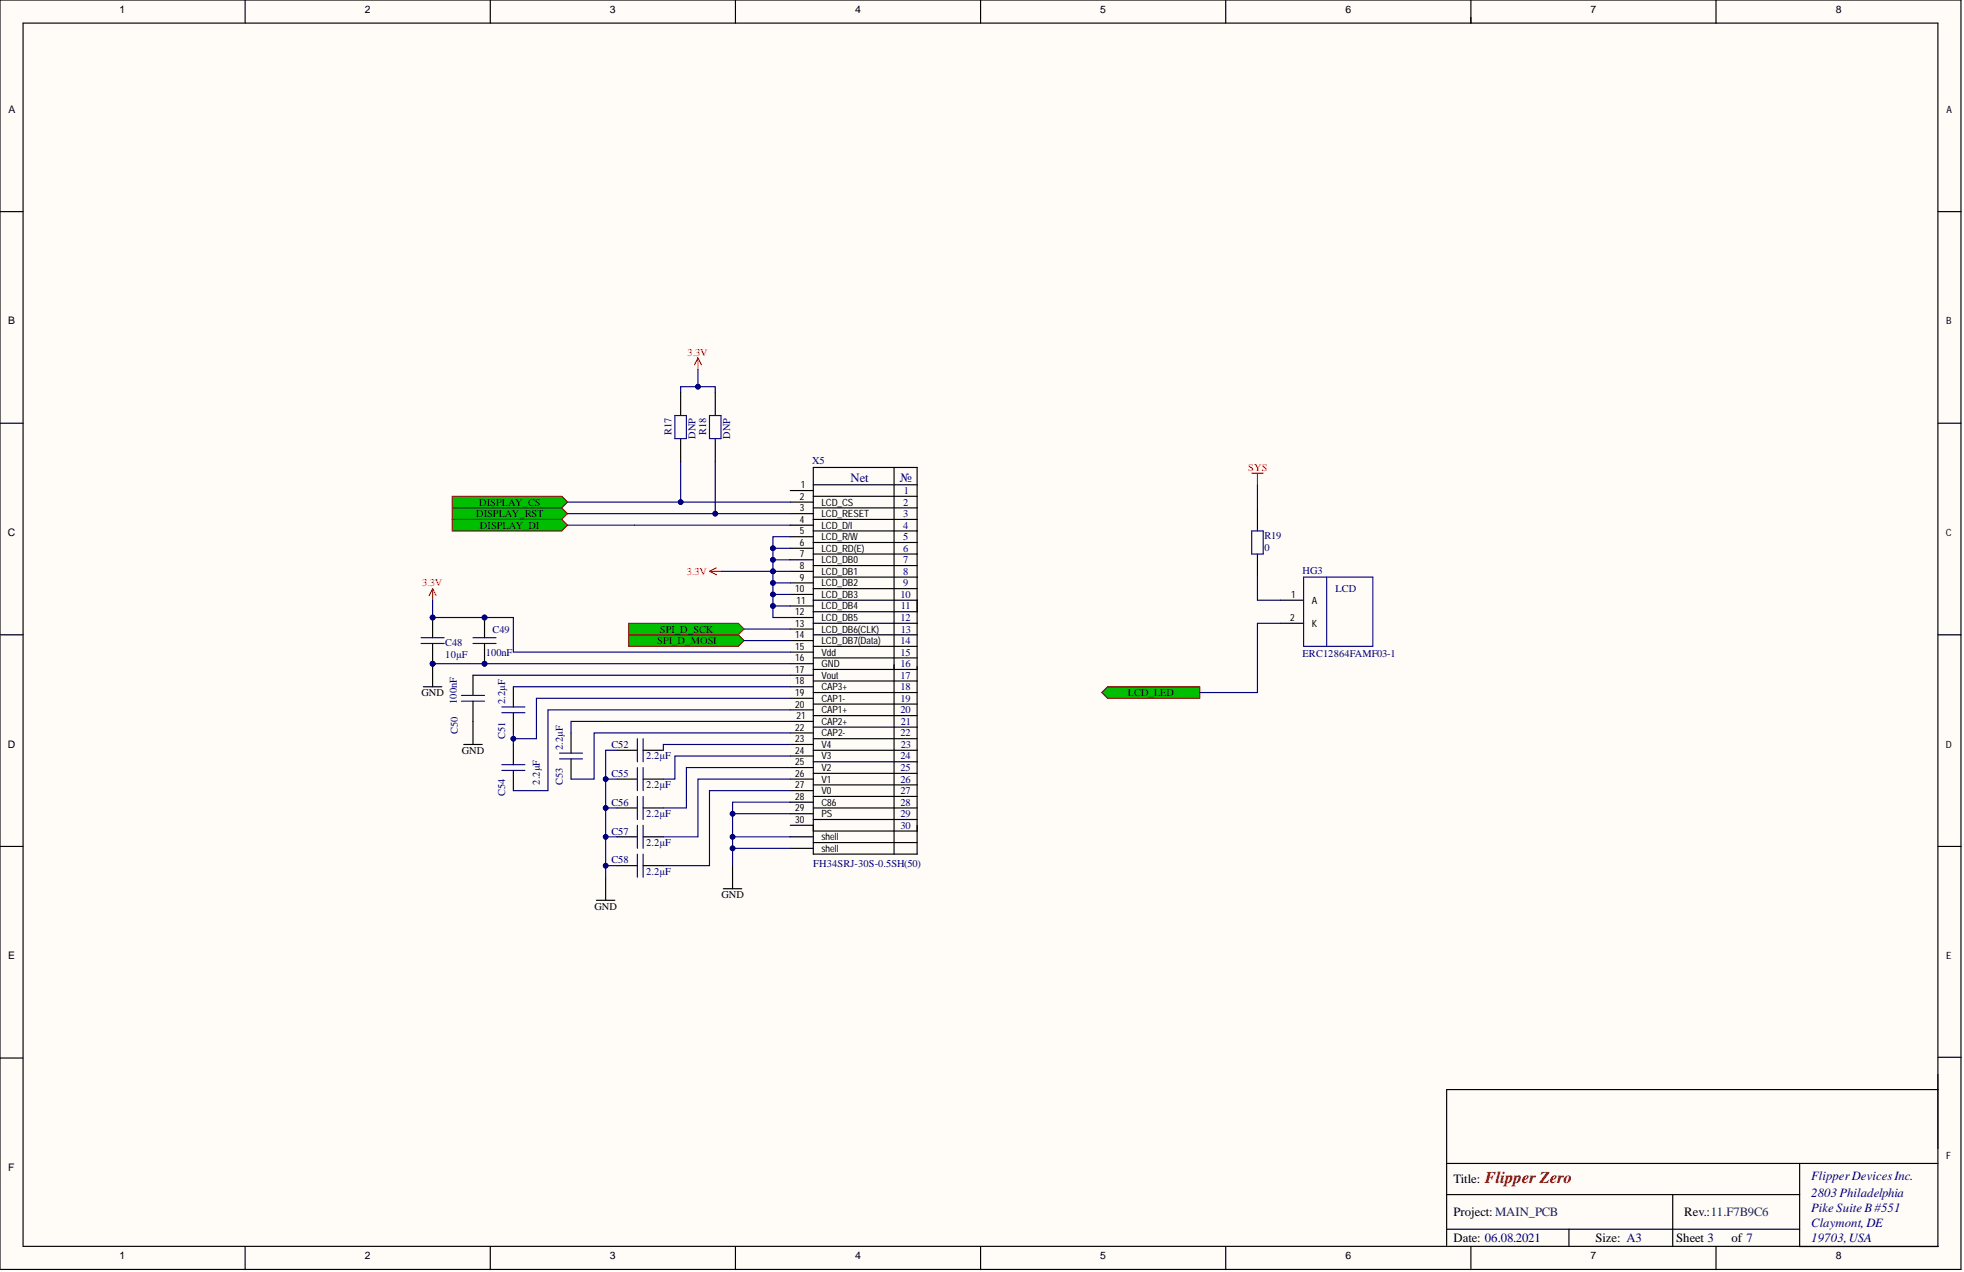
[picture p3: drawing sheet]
<svg xmlns="http://www.w3.org/2000/svg" width="431mm" height="279mm" viewBox="0 0 431 279" stroke-linecap="round" stroke-linejoin="round" font-family="sans-serif">
<defs><g id="words">
<text font-size="3.6" fill="#980000" x="326.2" y="259.9">Flipper Zero</text>
<g font-size="2.8" fill="#000080">
<text x="186.9" y="105.9">Net</text>
<text x="197.7" y="105.9">№</text>
<text x="397.9" y="262.8">2803Philadelphia</text>
<text x="397.9" y="259.3">FlipperDevicesInc.</text>
<text x="397.9" y="269.4">Claymont, DE</text>
<text x="397.9" y="266.1">Pike Suite B #551</text>
<text x="397.9" y="272.7">19703,USA</text>
</g>
<g font-size="2.8">
<text x="319.3" y="259.8">Title:</text>
<text x="319.3" y="267.1">Project: MAIN_PCB</text>
<text x="370" y="267.1">Rev.:11.F7B9C6</text>
<text x="319.3" y="272.7">Date: 06.08.2021</text>
<text x="350.5" y="272.7">Size: A3</text>
<text x="368.2" y="272.7">Sheet 3</text>
<text x="380.4" y="272.7">of 7</text>
</g>
<g font-size="2.3">
<text x="26.3" y="2.8">1</text>
<text x="80.2" y="2.8">2</text>
<text x="134" y="2.8">3</text>
<text x="187.9" y="2.8">4</text>
<text x="241.7" y="2.8">5</text>
<text x="295.6" y="2.8">6</text>
<text x="349.4" y="2.8">7</text>
<text x="403.3" y="2.8">8</text>
<text x="1.9" y="24.8">A</text>
<text x="1.8" y="71.2">B</text>
<text x="104.6" y="113.6">DISPLAY_RST</text>
<text x="105.3" y="111">DISPLAY_CS</text>
<text x="1.7" y="117.7">C</text>
<text x="105.4" y="116.1">DISPLAY_DI</text>
<text x="144.4" y="141.5">SPI_D_MOSI</text>
<text x="145" y="138.9">SPI_D_SCK</text>
<text x="92.6" y="152.9">GND</text>
<text x="247.8" y="152.9">LCD_LED</text>
<text x="1.7" y="164.2">D</text>
<text x="101.5" y="165.6">GND</text>
<text x="158.5" y="197.2">GND</text>
<text x="130.6" y="199.8">GND</text>
<text x="1.8" y="210.7">E</text>
<text x="1.8" y="257.2">F</text>
<text x="26.3" y="276.6">1</text>
<text x="80.2" y="276.6">2</text>
<text x="134" y="276.6">3</text>
<text x="187.9" y="276.6">4</text>
<text x="241.7" y="276.6">5</text>
<text x="295.6" y="276.6">6</text>
<text x="349.4" y="276.6">7</text>
<text x="403.3" y="276.6">8</text>
</g>
<g font-size="2.3" fill="#f00">
<text x="151" y="78.1">3.3V</text>
<text x="274.2" y="103.4">SYS</text>
<text x="92.8" y="128.8">3.3V</text>
<text x="150.9" y="126.3">3.3V</text>
</g>
<g font-size="2.3" fill="#000080">
<text x="147.5" y="95.6" transform="rotate(-90 147.5 95.6)">R17</text>
<text x="155.1" y="95.6" transform="rotate(-90 155.1 95.6)">R18</text>
<text x="152.8" y="96.3" transform="rotate(-90 152.8 96.3)">DNP</text>
<text x="160.4" y="96.3" transform="rotate(-90 160.4 96.3)">DNP</text>
<text x="178.4" y="101.9">X5</text>
<text x="198.4" y="111">2</text>
<text x="198.4" y="113.6">3</text>
<text x="198.5" y="108.5">1</text>
<text x="198.4" y="116.1">4</text>
<text x="198.4" y="118.7">5</text>
<text x="277.8" y="118.4">R19</text>
<text x="198.4" y="121.2">6</text>
<text x="198.4" y="123.7">7</text>
<text x="277.8" y="120.9">0</text>
<text x="197.8" y="131.3">10</text>
<text x="198.4" y="126.3">8</text>
<text x="198.4" y="128.8">9</text>
<text x="286.1" y="126">HG3</text>
<text x="293.4" y="130.1">LCD</text>
<text x="197.8" y="136.4">12</text>
<text x="197.9" y="133.9">11</text>
<text x="97.8" y="141.9">C48</text>
<text x="108.2" y="138.9">C49</text>
<text x="197.8" y="141.5">14</text>
<text x="197.9" y="138.9">13</text>
<text x="97.8" y="144.4">10µF</text>
<text x="106.7" y="144">100nF</text>
<text x="197.8" y="144">15</text>
<text x="197.8" y="146.5">16</text>
<text x="197.8" y="149.1">17</text>
<text x="286.1" y="144.3">ERC12864FAMF03-1</text>
<text x="100.4" y="154.7" transform="rotate(-90 100.4 154.7)">100nF</text>
<text x="111" y="154.7" transform="rotate(-90 111 154.7)">2.2µF</text>
<text x="197.8" y="151.6">18</text>
<text x="197.8" y="154.1">19</text>
<text x="100.6" y="161.2" transform="rotate(-90 100.6 161.2)">C50</text>
<text x="197.8" y="156.7">20</text>
<text x="197.8" y="161.8">22</text>
<text x="197.9" y="159.2">21</text>
<text x="111" y="162.3" transform="rotate(-90 111 162.3)">C51</text>
<text x="123.7" y="164.8" transform="rotate(-90 123.7 164.8)">2.2µF</text>
<text x="134.3" y="164.3">C52</text>
<text x="141.9" y="166.8">2.2µF</text>
<text x="197.8" y="166.8">24</text>
<text x="197.9" y="164.3">23</text>
<text x="118.6" y="172.4" transform="rotate(-90 118.6 172.4)">2.2µF</text>
<text x="123.7" y="172.4" transform="rotate(-90 123.7 172.4)">C53</text>
<text x="134.3" y="170.6">C55</text>
<text x="141.9" y="173.2">2.2µF</text>
<text x="197.8" y="169.4">25</text>
<text x="197.8" y="171.9">26</text>
<text x="111" y="174.9" transform="rotate(-90 111 174.9)">C54</text>
<text x="134.3" y="177">C56</text>
<text x="141.9" y="179.5">2.2µF</text>
<text x="197.8" y="174.4">27</text>
<text x="197.8" y="177">28</text>
<text x="197.8" y="179.5">29</text>
<text x="134.3" y="183.3">C57</text>
<text x="141.9" y="185.8">2.2µF</text>
<text x="197.8" y="182">30</text>
<text x="134.3" y="189.6">C58</text>
<text x="178.7" y="190.4">FH34SRJ-30S-0.5SH(50)</text>
<text x="141.9" y="192.2">2.2µF</text>
</g>
<g font-size="2.2">
<text x="427.6" y="24.8">A</text>
<text x="427.5" y="71.2">B</text>
<text x="176" y="107.2">1</text>
<text x="175.7" y="109.8">2</text>
<text x="175.7" y="112.3">3</text>
<text x="180.4" y="111">LCD_CS</text>
<text x="180.4" y="113.6">LCD_RESET</text>
<text x="175.7" y="114.9">4</text>
<text x="175.7" y="117.4">5</text>
<text x="175.7" y="119.9">6</text>
<text x="180.4" y="116.1">LCD_D/I</text>
<text x="180.4" y="118.7">LCD_R/W</text>
<text x="427.4" y="117.7">C</text>
<text x="175.7" y="122.5">7</text>
<text x="175.7" y="125">8</text>
<text x="180.4" y="121.2">LCD_RD(E)</text>
<text x="180.4" y="123.7">LCD_DB0</text>
<text x="174.7" y="130.1">10</text>
<text x="175.7" y="127.5">9</text>
<text x="180.4" y="126.3">LCD_DB1</text>
<text x="180.4" y="128.8">LCD_DB2</text>
<text x="180.4" y="131.3">LCD_DB3</text>
<text x="283.7" y="131.3">1</text>
<text x="174.7" y="135.1">12</text>
<text x="174.7" y="137.7">13</text>
<text x="174.9" y="132.6">11</text>
<text x="180.4" y="133.9">LCD_DB4</text>
<text x="180.4" y="136.4">LCD_DB5</text>
<text x="283.4" y="136.4">2</text>
<text x="288.1" y="132.6">A</text>
<text x="288.1" y="137.7">K</text>
<text x="174.7" y="140.2">14</text>
<text x="174.7" y="142.7">15</text>
<text x="180.4" y="138.9">LCD_DB6(CLK)</text>
<text x="180.4" y="141.5">LCD_DB7(Data)</text>
<text x="174.7" y="145.3">16</text>
<text x="174.7" y="147.8">17</text>
<text x="180.4" y="144">Vdd</text>
<text x="180.4" y="146.5">GND</text>
<text x="180.4" y="149.1">Vout</text>
<text x="174.7" y="150.3">18</text>
<text x="174.7" y="152.9">19</text>
<text x="174.7" y="155.4">20</text>
<text x="180.4" y="151.6">CAP3+</text>
<text x="180.4" y="154.1">CAP1-</text>
<text x="174.7" y="160.5">22</text>
<text x="174.9" y="157.9">21</text>
<text x="180.4" y="156.7">CAP1+</text>
<text x="180.4" y="159.2">CAP2+</text>
<text x="180.4" y="161.8">CAP2-</text>
<text x="174.7" y="163">23</text>
<text x="174.7" y="165.6">24</text>
<text x="180.4" y="164.3">V4</text>
<text x="180.4" y="166.8">V3</text>
<text x="427.4" y="164.2">D</text>
<text x="174.7" y="168.1">25</text>
<text x="174.7" y="170.6">26</text>
<text x="174.7" y="173.2">27</text>
<text x="180.4" y="169.4">V2</text>
<text x="180.4" y="171.9">V1</text>
<text x="174.7" y="175.7">28</text>
<text x="174.7" y="178.2">29</text>
<text x="180.4" y="174.4">V0</text>
<text x="180.4" y="177">C86</text>
<text x="180.4" y="179.5">PS</text>
<text x="174.7" y="180.8">30</text>
<text x="180.4" y="184.6">shell</text>
<text x="180.4" y="187.1">shell</text>
<text x="427.5" y="210.7">E</text>
<text x="427.5" y="254.5">F</text>
</g>
</g></defs>
<g fill="#fffcf8">
<path d="M0 0h430.8v278.9h-430.8z" fill-rule="evenodd"/>
<path d="M0 0h430.8v278.9h-430.8z" fill-rule="evenodd"/>
</g>
<g fill="none" stroke="#000" stroke-width=".25">
<path d="M0 0h430.8v278.8h-430.8zM5.1 5.1h420.6v268.7h-420.6v-268.7M53.9 0v5.1M107.7 0v5.1M161.6 0v5.1M215.4 0v5.1M269.3 0v5.1M323.1 0v5.1M377 0v5.1M0 46.5h5.1M425.8 46.5h5M0 93h5.1"/>
<path d="M425.8 93h5M0 139.4h5.1M425.8 139.4h5M93 150.9h4.1M95 145.8v5.1M0 185.9h5.1M425.8 185.9h5M0 232.4h5.1M425.8 239.3h-108v34.3M425.8 232.2h5M317.8 255.6h108M395.3 255.6v18.2h30.5"/>
<path d="M53.9 273.8v5.1M107.7 273.8v5.1M161.6 273.8v5.1M215.4 273.8v5.1M269.3 273.8v5.1M317.8 270h77.5M317.8 262.4h77.5M323.1 273.8v5.1M344.7 270v3.8M367.5 262.4v11.4M377 273.8v5.1"/>
</g>
<circle cx="95" cy="145.8" r=".51" fill="#000080"/>
<circle cx="95" cy="145.8" r=".51" fill="none" stroke="#000080" stroke-width=".22"/>
<path d="M103.9 158.5v5M101.9 163.5h4M131 197.8h4.1M133 192.7v5.1" fill="none" stroke="#000" stroke-width=".25"/>
<path d="M95 129.3l-.7 1.5M95 129.3l.8 1.5M95 129.3v2.5M155.9 125.5l1.5 .8M155.9 125.5h2.5M157.4 124.7l-1.5 .8" fill="none" stroke="#f00" stroke-width=".25"/>
<path d="M99.3 109h24.1l1.3 1.3-1.3 1.3h-24.1z" fill-rule="evenodd" fill="#00bf00"/>
<path d="M99.3 109h24.1l1.3 1.3-1.3 1.3h-24.1z" fill="none" stroke="#800000" stroke-width=".22"/>
<path d="M99.3 114.1h24.1l1.3 1.3-1.3 1.2h-24.1z" fill-rule="evenodd" fill="#00bf00"/>
<path d="M99.3 114.1h24.1l1.3 1.3-1.3 1.2h-24.1z" fill="none" stroke="#800000" stroke-width=".22"/>
<path d="M243.3 150.9h20.3v2.5h-20.3l-1.3-1.3z" fill-rule="evenodd" fill="#00bf00"/>
<path d="M243.3 150.9h20.3v2.5h-20.3l-1.3-1.3z" fill="none" stroke="#800000" stroke-width=".22"/>
<path d="M99.3 111.6h24.1l1.3 1.2-1.3 1.3h-24.1z" fill-rule="evenodd" fill="#00bf00"/>
<path d="M99.3 111.6h24.1l1.3 1.2-1.3 1.3h-24.1z" fill="none" stroke="#800000" stroke-width=".22"/>
<path d="M138.1 139.4h24.1l1.3 1.3-1.3 1.3h-24.1z" fill-rule="evenodd" fill="#00bf00"/>
<path d="M138.1 139.4h24.1l1.3 1.3-1.3 1.3h-24.1z" fill="none" stroke="#800000" stroke-width=".22"/>
<path d="M138.1 136.9h24.1l1.3 1.3-1.3 1.2h-24.1z" fill-rule="evenodd" fill="#00bf00"/>
<path d="M138.1 136.9h24.1l1.3 1.3-1.3 1.2h-24.1z" fill="none" stroke="#800000" stroke-width=".22"/>
<path d="M153.3 78.6l-.7 1.5M153.3 78.6l.8 1.5M153.3 78.6v2.5" fill="none" stroke="#f00" stroke-width=".25"/>
<g fill="none" stroke="#11037f" stroke-width=".25">
<path d="M110.2 156.6h5.1M110.2 155.3h5.1M110.2 169.2h5.1M110.2 168h5.1M122.9 166.7h5.1M122.9 165.4h5.1M140 162.3v5M140 168.6v5.1M140 174.9v5.1M141.3 162.3v5M141.3 168.6v5.1M141.3 174.9v5.1"/>
<path d="M140 181.3v5M140 187.6v5.1M141.3 181.3v5M141.3 187.6v5.1"/>
</g>
<g fill="none" stroke="#000" stroke-width=".25">
<path d="M112.8 150.9v4.4M112.8 156.6v4.4M112.8 163.5v4.5M112.8 169.2v4.5M125.4 161v4.4M125.4 166.7v4.4M135.6 164.8h4.4M135.6 171.1h4.4M135.6 177.5h4.4M141.3 164.8h4.4M141.3 171.1h4.4M141.3 177.5h4.4"/>
<path d="M135.6 183.8h4.4M135.6 190.1h4.4M141.3 183.8h4.4M141.3 190.1h4.4"/>
</g>
<circle cx="95" cy="135.6" r=".51" fill="#000080"/>
<circle cx="95" cy="135.6" r=".51" fill="none" stroke="#000080" stroke-width=".22"/>
<circle cx="95" cy="145.8" r=".51" fill="#000080"/>
<circle cx="95" cy="145.8" r=".51" fill="none" stroke="#000080" stroke-width=".22"/>
<path d="M92.5 141.3h5.1M92.5 140.1h5.1" fill="none" stroke="#11037f" stroke-width=".25"/>
<path d="M95 135.6v4.5" fill="none" stroke="#000" stroke-width=".25"/>
<circle cx="95" cy="135.6" r=".51" fill="#000080"/>
<circle cx="95" cy="135.6" r=".51" fill="none" stroke="#000080" stroke-width=".22"/>
<path d="M95 141.3v4.5" fill="none" stroke="#000" stroke-width=".25"/>
<circle cx="95" cy="145.8" r=".51" fill="#000080"/>
<circle cx="95" cy="145.8" r=".51" fill="none" stroke="#000080" stroke-width=".22"/>
<g fill="none" stroke="#000" stroke-width=".25">
<path d="M173.6 107.8h5.1M173.6 110.3h5.1M173.6 112.8h5.1M173.6 115.4h5.1M173.6 117.9h5.1M178.7 102.7h22.8v84.9h-22.8zM178.7 114.1h22.8M178.7 106.5h22.8M178.7 109h22.8M178.7 111.6h22.8M178.7 116.6h22.8M178.7 119.2h22.8"/>
<path d="M196.4 102.7v84.9M276.2 111.6v5M173.6 120.4h5.1M173.6 123h5.1M173.6 125.5h5.1M173.6 128h5.1M173.6 130.6h5.1M173.6 133.1h5.1M173.6 135.6h5.1M173.6 138.2h5.1M178.7 121.7h22.8M178.7 124.2h22.8"/>
<path d="M178.7 126.8h22.8M178.7 129.3h22.8M178.7 131.8h22.8M178.7 134.4h22.8M178.7 136.9h22.8M178.7 139.4h22.8M276.2 121.7v5.1M281.3 131.8h5.1M281.3 136.9h5.1M103.9 148.3v4.5M103.9 154v4.5M173.6 140.7h5.1"/>
<path d="M173.6 143.2h5.1M173.6 145.8h5.1M173.6 148.3h5.1M173.6 150.9h5.1M173.6 153.4h5.1M173.6 155.9h5.1M173.6 158.5h5.1M178.7 147h22.8M178.7 142h22.8M178.7 144.5h22.8M178.7 149.6h22.8M178.7 152.1h22.8"/>
<path d="M178.7 154.7h22.8M178.7 157.2h22.8M178.7 159.7h22.8M173.6 161h5.1M173.6 163.5h5.1M173.6 166.1h5.1M173.6 168.6h5.1M173.6 171.1h5.1M173.6 173.7h5.1M173.6 176.2h5.1M173.6 178.7h5.1M178.7 162.3h22.8"/>
<path d="M178.7 164.8h22.8M178.7 167.3h22.8M178.7 169.9h22.8M178.7 172.4h22.8M178.7 174.9h22.8M178.7 177.5h22.8M158.9 195.2h4.1M160.9 190.1v5.1M173.6 181.3h5.1M173.6 183.8h5.1M173.6 186.3h5.1M178.7 182.5h22.8"/>
<path d="M178.7 180h22.8M178.7 185.1h22.8"/>
</g>
<path d="M275 116.6h2.5v5.1h-2.5zM286.4 126.8h15.2v15.2h-15.2zM291.4 126.8v15.2M101.4 154h5M101.4 152.8h5" fill="none" stroke="#11037f" stroke-width=".25"/>
<circle cx="106.4" cy="135.6" r=".51" fill="#000080"/>
<circle cx="106.4" cy="135.6" r=".51" fill="none" stroke="#000080" stroke-width=".22"/>
<circle cx="106.4" cy="145.8" r=".51" fill="#000080"/>
<circle cx="106.4" cy="145.8" r=".51" fill="none" stroke="#000080" stroke-width=".22"/>
<path d="M103.9 141.3h5.1M103.9 140.1h5.1" fill="none" stroke="#11037f" stroke-width=".25"/>
<path d="M106.4 135.6v4.5" fill="none" stroke="#000" stroke-width=".25"/>
<circle cx="106.4" cy="135.6" r=".51" fill="#000080"/>
<circle cx="106.4" cy="135.6" r=".51" fill="none" stroke="#000080" stroke-width=".22"/>
<path d="M106.4 141.3v4.5" fill="none" stroke="#000" stroke-width=".25"/>
<circle cx="106.4" cy="145.8" r=".51" fill="#000080"/>
<circle cx="106.4" cy="145.8" r=".51" fill="none" stroke="#000080" stroke-width=".22"/>
<path d="M275 103.9h2.5M276.2 103.9v2.6" fill="none" stroke="#f00" stroke-width=".25"/>
<path d="M153.3 81.1v3.8" fill="none" stroke="#000080" stroke-width=".25"/>
<circle cx="153.3" cy="84.9" r=".51" fill="#000080"/>
<circle cx="153.3" cy="84.9" r=".51" fill="none" stroke="#000080" stroke-width=".22"/>
<path d="M95 145.8h78.6" fill="none" stroke="#000080" stroke-width=".25"/>
<circle cx="95" cy="145.8" r=".51" fill="#000080"/>
<circle cx="95" cy="145.8" r=".51" fill="none" stroke="#000080" stroke-width=".22"/>
<circle cx="106.4" cy="145.8" r=".51" fill="#000080"/>
<circle cx="106.4" cy="145.8" r=".51" fill="none" stroke="#000080" stroke-width=".22"/>
<path d="M95 131.8v3.8h17.8v7.6h60.8" fill="none" stroke="#000080" stroke-width=".25"/>
<circle cx="95" cy="135.6" r=".51" fill="#000080"/>
<circle cx="95" cy="135.6" r=".51" fill="none" stroke="#000080" stroke-width=".22"/>
<circle cx="106.4" cy="135.6" r=".51" fill="#000080"/>
<circle cx="106.4" cy="135.6" r=".51" fill="none" stroke="#000080" stroke-width=".22"/>
<path d="M103.9 148.3h69.7M173.6 155.9h-53.2v17.8h-7.6M173.6 153.4h-55.8v8.9h-5v-1.3" fill="none" stroke="#000080" stroke-width=".25"/>
<circle cx="112.8" cy="162.3" r=".51" fill="#000080"/>
<circle cx="112.8" cy="162.3" r=".51" fill="none" stroke="#000080" stroke-width=".22"/>
<path d="M112.8 150.9h60.8M173.6 158.5h-48.2v2.5M173.6 161h-43.1v10.1h-5.1M133 190.1h2.6" fill="none" stroke="#000080" stroke-width=".25"/>
<circle cx="133" cy="190.1" r=".51" fill="#000080"/>
<circle cx="133" cy="190.1" r=".51" fill="none" stroke="#000080" stroke-width=".22"/>
<path d="M133 183.8h2.6" fill="none" stroke="#000080" stroke-width=".25"/>
<circle cx="133" cy="183.8" r=".51" fill="#000080"/>
<circle cx="133" cy="183.8" r=".51" fill="none" stroke="#000080" stroke-width=".22"/>
<path d="M133 177.5h2.6" fill="none" stroke="#000080" stroke-width=".25"/>
<circle cx="133" cy="177.5" r=".51" fill="#000080"/>
<circle cx="133" cy="177.5" r=".51" fill="none" stroke="#000080" stroke-width=".22"/>
<path d="M133 171.1h2.6" fill="none" stroke="#000080" stroke-width=".25"/>
<circle cx="133" cy="171.1" r=".51" fill="#000080"/>
<circle cx="133" cy="171.1" r=".51" fill="none" stroke="#000080" stroke-width=".22"/>
<path d="M135.6 164.8h-2.6v27.9" fill="none" stroke="#000080" stroke-width=".25"/>
<circle cx="133" cy="190.1" r=".51" fill="#000080"/>
<circle cx="133" cy="190.1" r=".51" fill="none" stroke="#000080" stroke-width=".22"/>
<circle cx="133" cy="183.8" r=".51" fill="#000080"/>
<circle cx="133" cy="183.8" r=".51" fill="none" stroke="#000080" stroke-width=".22"/>
<circle cx="133" cy="177.5" r=".51" fill="#000080"/>
<circle cx="133" cy="177.5" r=".51" fill="none" stroke="#000080" stroke-width=".22"/>
<circle cx="133" cy="171.1" r=".51" fill="#000080"/>
<circle cx="133" cy="171.1" r=".51" fill="none" stroke="#000080" stroke-width=".22"/>
<path d="M149.5 86.2v-1.3h7.6v1.3M173.6 173.7h-17.7v16.4h-10.2M173.6 171.1h-20.3v12.7h-7.6M173.6 168.6h-22.8v8.9h-5.1M173.6 166.1h-25.3v5h-2.6M173.6 163.5h-27.9v1.3" fill="none" stroke="#000080" stroke-width=".25"/>
<circle cx="153.3" cy="84.9" r=".51" fill="#000080"/>
<circle cx="153.3" cy="84.9" r=".51" fill="none" stroke="#000080" stroke-width=".22"/>
<path d="M158.4 125.5h11.4" fill="none" stroke="#000080" stroke-width=".25"/>
<circle cx="169.8" cy="125.5" r=".51" fill="#000080"/>
<circle cx="169.8" cy="125.5" r=".51" fill="none" stroke="#000080" stroke-width=".22"/>
<path d="M160.9 178.7h12.7" fill="none" stroke="#000080" stroke-width=".25"/>
<circle cx="160.9" cy="178.7" r=".51" fill="#000080"/>
<circle cx="160.9" cy="178.7" r=".51" fill="none" stroke="#000080" stroke-width=".22"/>
<path d="M163.5 138.2h10.1M169.8 133.1h3.8M163.5 140.7h10.1" fill="none" stroke="#000080" stroke-width=".25"/>
<circle cx="169.8" cy="133.1" r=".51" fill="#000080"/>
<circle cx="169.8" cy="133.1" r=".51" fill="none" stroke="#000080" stroke-width=".22"/>
<path d="M169.8 130.6h3.8" fill="none" stroke="#000080" stroke-width=".25"/>
<circle cx="169.8" cy="130.6" r=".51" fill="#000080"/>
<circle cx="169.8" cy="130.6" r=".51" fill="none" stroke="#000080" stroke-width=".22"/>
<path d="M169.8 128h3.8" fill="none" stroke="#000080" stroke-width=".25"/>
<circle cx="169.8" cy="128" r=".51" fill="#000080"/>
<circle cx="169.8" cy="128" r=".51" fill="none" stroke="#000080" stroke-width=".22"/>
<path d="M169.8 125.5h3.8" fill="none" stroke="#000080" stroke-width=".25"/>
<circle cx="169.8" cy="125.5" r=".51" fill="#000080"/>
<circle cx="169.8" cy="125.5" r=".51" fill="none" stroke="#000080" stroke-width=".22"/>
<path d="M169.8 123h3.8" fill="none" stroke="#000080" stroke-width=".25"/>
<circle cx="169.8" cy="123" r=".51" fill="#000080"/>
<circle cx="169.8" cy="123" r=".51" fill="none" stroke="#000080" stroke-width=".22"/>
<path d="M169.8 120.4h3.8" fill="none" stroke="#000080" stroke-width=".25"/>
<circle cx="169.8" cy="120.4" r=".51" fill="#000080"/>
<circle cx="169.8" cy="120.4" r=".51" fill="none" stroke="#000080" stroke-width=".22"/>
<path d="M276.2 126.8v5h5.1M281.3 136.9h-5.1v15.2h-12.6M112.8 162.3v1.2" fill="none" stroke="#000080" stroke-width=".25"/>
<circle cx="112.8" cy="162.3" r=".51" fill="#000080"/>
<circle cx="112.8" cy="162.3" r=".51" fill="none" stroke="#000080" stroke-width=".22"/>
<path d="M149.5 101.4v8.9" fill="none" stroke="#000080" stroke-width=".25"/>
<circle cx="149.5" cy="110.3" r=".51" fill="#000080"/>
<circle cx="149.5" cy="110.3" r=".51" fill="none" stroke="#000080" stroke-width=".22"/>
<path d="M157.1 101.4v11.4" fill="none" stroke="#000080" stroke-width=".25"/>
<circle cx="157.1" cy="112.8" r=".51" fill="#000080"/>
<circle cx="157.1" cy="112.8" r=".51" fill="none" stroke="#000080" stroke-width=".22"/>
<path d="M124.7 112.8h48.9M276.2 106.5v5.1" fill="none" stroke="#000080" stroke-width=".25"/>
<circle cx="157.1" cy="112.8" r=".51" fill="#000080"/>
<circle cx="157.1" cy="112.8" r=".51" fill="none" stroke="#000080" stroke-width=".22"/>
<path d="M124.7 110.3h48.9" fill="none" stroke="#000080" stroke-width=".25"/>
<circle cx="149.5" cy="110.3" r=".51" fill="#000080"/>
<circle cx="149.5" cy="110.3" r=".51" fill="none" stroke="#000080" stroke-width=".22"/>
<path d="M173.6 176.2h-12.7v13.9" fill="none" stroke="#000080" stroke-width=".25"/>
<circle cx="160.9" cy="178.7" r=".51" fill="#000080"/>
<circle cx="160.9" cy="178.7" r=".51" fill="none" stroke="#000080" stroke-width=".22"/>
<circle cx="160.9" cy="183.8" r=".51" fill="#000080"/>
<circle cx="160.9" cy="183.8" r=".51" fill="none" stroke="#000080" stroke-width=".22"/>
<circle cx="160.9" cy="186.3" r=".51" fill="#000080"/>
<circle cx="160.9" cy="186.3" r=".51" fill="none" stroke="#000080" stroke-width=".22"/>
<path d="M173.6 117.9h-3.8v17.7h3.8" fill="none" stroke="#000080" stroke-width=".25"/>
<circle cx="169.8" cy="120.4" r=".51" fill="#000080"/>
<circle cx="169.8" cy="120.4" r=".51" fill="none" stroke="#000080" stroke-width=".22"/>
<circle cx="169.8" cy="123" r=".51" fill="#000080"/>
<circle cx="169.8" cy="123" r=".51" fill="none" stroke="#000080" stroke-width=".22"/>
<circle cx="169.8" cy="125.5" r=".51" fill="#000080"/>
<circle cx="169.8" cy="125.5" r=".51" fill="none" stroke="#000080" stroke-width=".22"/>
<circle cx="169.8" cy="128" r=".51" fill="#000080"/>
<circle cx="169.8" cy="128" r=".51" fill="none" stroke="#000080" stroke-width=".22"/>
<circle cx="169.8" cy="130.6" r=".51" fill="#000080"/>
<circle cx="169.8" cy="130.6" r=".51" fill="none" stroke="#000080" stroke-width=".22"/>
<circle cx="169.8" cy="133.1" r=".51" fill="#000080"/>
<circle cx="169.8" cy="133.1" r=".51" fill="none" stroke="#000080" stroke-width=".22"/>
<path d="M124.7 115.4h14.7M160.9 183.8h12.7" fill="none" stroke="#000080" stroke-width=".25"/>
<circle cx="160.9" cy="183.8" r=".51" fill="#000080"/>
<circle cx="160.9" cy="183.8" r=".51" fill="none" stroke="#000080" stroke-width=".22"/>
<path d="M160.9 186.3h12.7" fill="none" stroke="#000080" stroke-width=".25"/>
<circle cx="160.9" cy="186.3" r=".51" fill="#000080"/>
<circle cx="160.9" cy="186.3" r=".51" fill="none" stroke="#000080" stroke-width=".22"/>
<path d="M149.5 86.2v5.1M149.5 96.3v5.1M157.1 86.2v5.1M157.1 96.3v5.1" fill="none" stroke="#000" stroke-width=".25"/>
<path d="M148.3 91.3h2.5v5h-2.5zM155.9 91.3h2.5v5h-2.5z" fill="none" stroke="#11037f" stroke-width=".25"/>
<path d="M139.4 115.4h34.2" fill="none" stroke="#000080" stroke-width=".25"/>
<use href="#words"/>
</svg>
